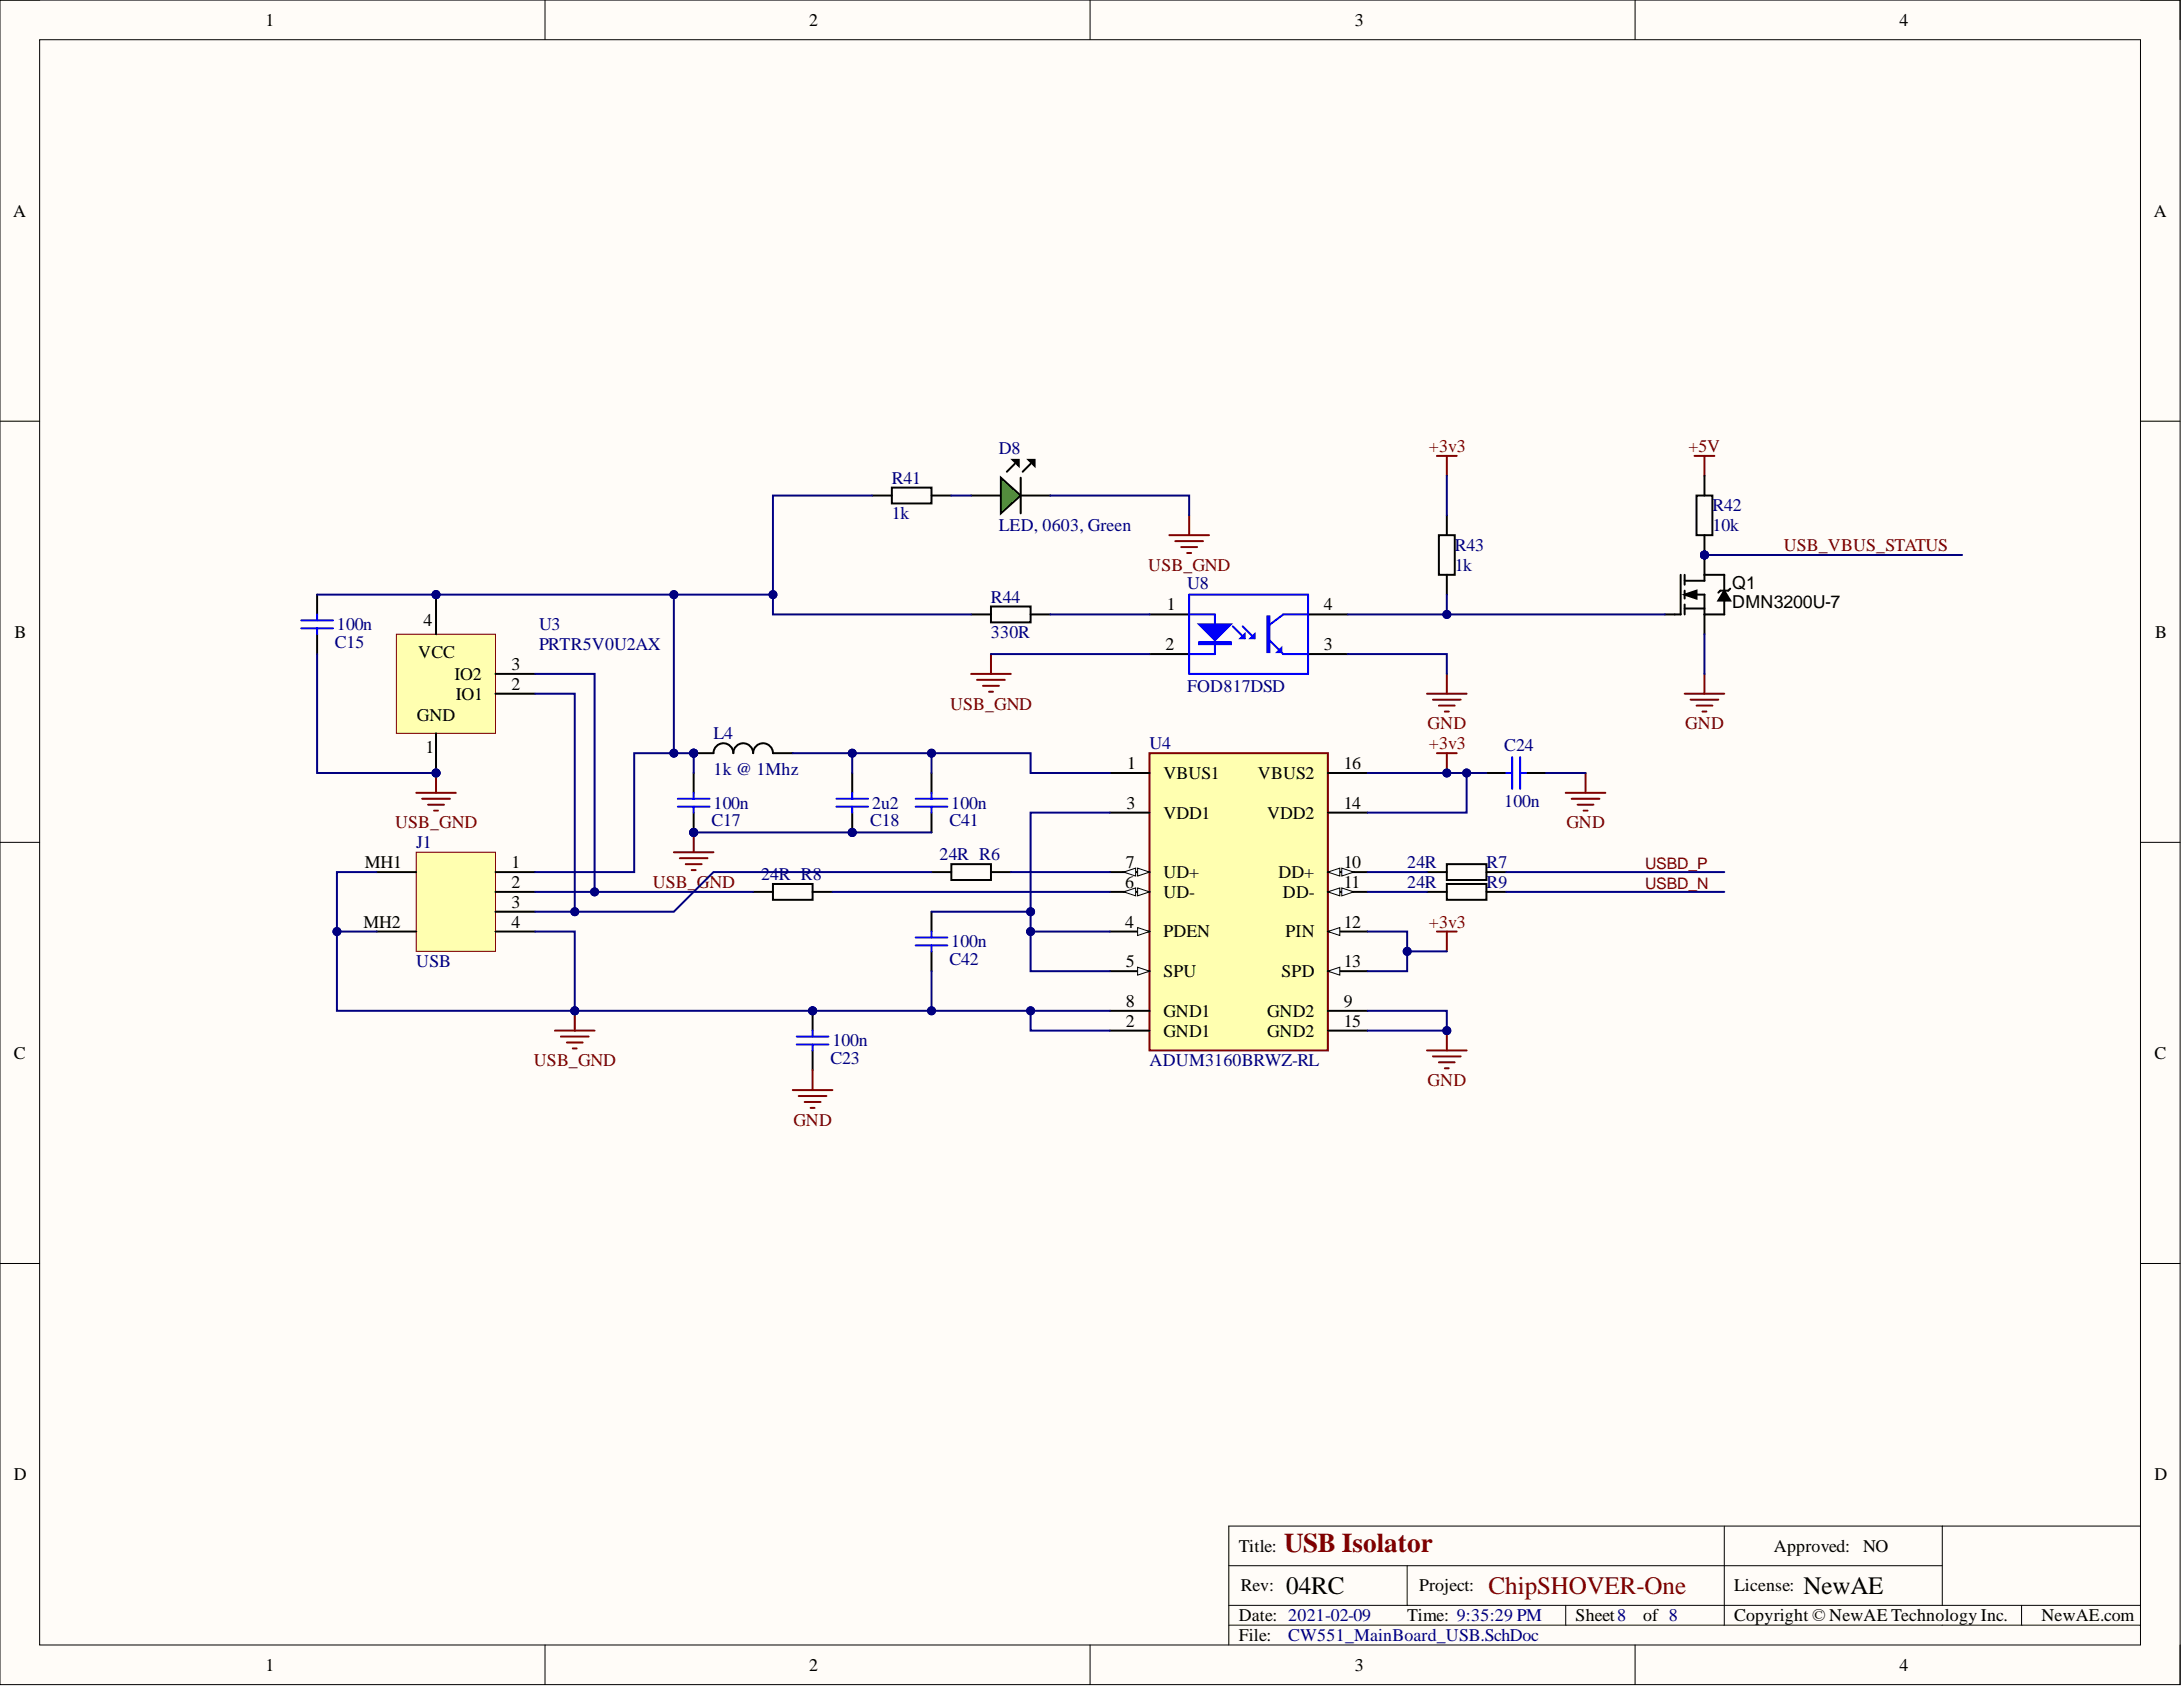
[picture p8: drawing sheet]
<svg xmlns="http://www.w3.org/2000/svg" width="279mm" height="216mm" viewBox="0 0 279 216" stroke-linecap="round" stroke-linejoin="round" font-family="sans-serif">
<defs><g id="words">
<text font-size="3.5" fill="#800000" x="164.4" y="198.6">USB Isolator</text>
<g font-size="3.2">
<text x="164.6" y="204">04RC</text>
<text x="230.8" y="204">NewAE</text>
</g>
<text font-size="3.2" fill="#800000" x="190.5" y="204">ChipSHOVER-One</text>
<g font-size="2.3">
<text x="34" y="3.3">1</text>
<text x="103.6" y="3.3">2</text>
<text x="173.4" y="3.3">3</text>
<text x="243.1" y="3.3">4</text>
<text x="1.7" y="27.7">A</text>
<text x="275.6" y="27.7">A</text>
<text x="221.7" y="75.3">Q1</text>
<text x="221.7" y="77.9">DMN3200U-7</text>
<text x="1.9" y="81.6">B</text>
<text x="54.2" y="80.2">4</text>
<text x="149.2" y="83.2">2</text>
<text x="149.3" y="78.1">1</text>
<text x="169.4" y="78.1">4</text>
<text x="169.4" y="83.2">3</text>
<text x="275.8" y="81.6">B</text>
<text x="53.5" y="84.2">VCC</text>
<text x="58.2" y="87">IO2</text>
<text x="58.3" y="89.5">IO1</text>
<text x="65.4" y="88.3">2</text>
<text x="65.4" y="85.7">3</text>
<text x="53.4" y="92.3">GND</text>
<text x="54.5" y="96.4">1</text>
<text x="144.3" y="98.4">1</text>
<text x="148.9" y="99.7">VBUS1</text>
<text x="161" y="99.7">VBUS2</text>
<text x="172" y="98.4">16</text>
<text x="144.2" y="103.5">3</text>
<text x="148.9" y="104.8">VDD1</text>
<text x="162.2" y="104.8">VDD2</text>
<text x="172" y="103.5">14</text>
<text x="46.7" y="111.1">MH1</text>
<text x="65.4" y="111.1">1</text>
<text x="65.4" y="113.6">2</text>
<text x="144" y="113.6">6</text>
<text x="144.1" y="111.1">7</text>
<text x="148.9" y="112.4">UD+</text>
<text x="163.6" y="112.4">DD+</text>
<text x="172" y="111.1">10</text>
<text x="172" y="113.6">11</text>
<text x="46.5" y="118.7">MH2</text>
<text x="65.4" y="116.2">3</text>
<text x="65.4" y="118.7">4</text>
<text x="144" y="118.7">4</text>
<text x="148.9" y="120">PDEN</text>
<text x="148.9" y="114.9">UD-</text>
<text x="164.2" y="114.9">DD-</text>
<text x="164.5" y="120">PIN</text>
<text x="172" y="118.7">12</text>
<text x="144.1" y="123.8">5</text>
<text x="148.9" y="125.1">SPU</text>
<text x="164" y="125.1">SPD</text>
<text x="172" y="123.8">13</text>
<text x="144.1" y="131.4">2</text>
<text x="144.1" y="128.9">8</text>
<text x="148.9" y="130.1">GND1</text>
<text x="162.2" y="130.1">GND2</text>
<text x="172" y="128.9">9</text>
<text x="172" y="131.4">15</text>
<text x="1.8" y="135.5">C</text>
<text x="148.9" y="132.7">GND1</text>
<text x="162.2" y="132.7">GND2</text>
<text x="275.7" y="135.5">C</text>
<text x="1.8" y="189.4">D</text>
<text x="275.7" y="189.4">D</text>
<text x="158.5" y="198.6">Title:</text>
<text x="158.8" y="203.7">Rev:</text>
<text x="181.6" y="203.7">Project:</text>
<text x="222" y="203.7">License:</text>
<text x="227" y="198.6">Approved:</text>
<text x="238.4" y="198.6">NO</text>
<text x="158.5" y="207.5">Date: 2021-02-09</text>
<text x="180.1" y="207.5">Time: 9:35:29 PM</text>
<text x="201.7" y="207.5">Sheet8</text>
<text x="210.3" y="207.5">of 8</text>
<text x="222" y="207.5">Copyright © NewAE Technology Inc.</text>
<text x="261.3" y="207.5">NewAE.com</text>
<text x="34" y="213.8">1</text>
<text x="103.6" y="213.8">2</text>
<text x="158.5" y="210">File:</text>
<text x="173.4" y="213.8">3</text>
<text x="243.1" y="213.8">4</text>
</g>
<g font-size="2.3" fill="#000080">
<text x="127.8" y="58.1">D8</text>
<text x="114.1" y="61.9">R41</text>
<text x="219.2" y="65.4">R42</text>
<text x="114.1" y="66.5">1k</text>
<text x="127.8" y="68">LED, 0603, Green</text>
<text x="186.2" y="70.5">R43</text>
<text x="219.2" y="68">10k</text>
<text x="126.8" y="77.1">R44</text>
<text x="151.9" y="75.3">U8</text>
<text x="186.2" y="73.1">1k</text>
<text x="42.9" y="82.9">C15</text>
<text x="43.1" y="80.7">100n</text>
<text x="69" y="80.7">U3</text>
<text x="69" y="83.2">PRTR5V0U2AX</text>
<text x="126.8" y="81.7">330R</text>
<text x="151.9" y="88.5">FOD817DSD</text>
<text x="91.3" y="94.6">L4</text>
<text x="147.1" y="95.9">U4</text>
<text x="91.3" y="99.2">1k @ 1Mhz</text>
<text x="192.5" y="96.1">C24</text>
<text x="91.1" y="105.8">C17</text>
<text x="91.3" y="103.5">100n</text>
<text x="111.4" y="105.8">C18</text>
<text x="111.6" y="103.5">2u2</text>
<text x="121.5" y="105.8">C41</text>
<text x="121.8" y="103.5">100n</text>
<text x="192.5" y="103.2">100n</text>
<text x="53.3" y="108.6">J1</text>
<text x="97.4" y="112.6">24R R8</text>
<text x="120.2" y="110.1">24R R6</text>
<text x="180.1" y="111.1">24R</text>
<text x="180.1" y="113.6">24R</text>
<text x="190.2" y="111.1">R7</text>
<text x="190.2" y="113.6">R9</text>
<text x="53.3" y="123.8">USB</text>
<text x="121.5" y="123.5">C42</text>
<text x="121.8" y="121.2">100n</text>
<text x="106.3" y="136.2">C23</text>
<text x="106.5" y="133.9">100n</text>
<text x="147.1" y="136.5">ADUM3160BRWZ-RL</text>
<text x="164.9" y="210">CW551_MainBoard_USB.SchDoc</text>
</g>
<g font-size="2.3" fill="#800000">
<text x="182.9" y="57.8">+3v3</text>
<text x="216.1" y="57.8">+5V</text>
<text x="228.3" y="70.5">USB_VBUS_STATUS</text>
<text x="147" y="73.1">USB_GND</text>
<text x="121.6" y="90.8">USB_GND</text>
<text x="182.7" y="93.3">GND</text>
<text x="182.9" y="95.9">+3v3</text>
<text x="215.7" y="93.3">GND</text>
<text x="50.6" y="106">USB_GND</text>
<text x="200.5" y="106">GND</text>
<text x="83.5" y="113.6">USB_GND</text>
<text x="182.9" y="118.7">+3v3</text>
<text x="68.3" y="136.5">USB_GND</text>
<text x="182.7" y="139">GND</text>
<text x="101.6" y="144.1">GND</text>
</g>
<g font-size="2" fill="#800000">
<text x="210.5" y="111.2">USBD_P</text>
<text x="210.5" y="113.7">USBD_N</text>
</g>
</g></defs>
<path d="M0 0h279v215.6h-279z" fill-rule="evenodd" fill="#fffcf8"/>
<path d="M0 0h279v215.6h-279z" fill="none" stroke="#000" stroke-width=".13"/>
<path d="M5.1 5.1h268.9v205.4h-268.9z" fill-rule="evenodd" fill="#fffcf8"/>
<g fill="none" stroke="#000" stroke-width=".13">
<path d="M0 0h5.1M5.1 5.1h268.9v205.4h-268.9zM69.8 0v5.1M139.5 0v5.1M209.3 0v5.1M274 0h5v5.1M0 53.9h5.1M274 53.9h5M0 107.8h5.1M274 107.8h5M0 161.7h5.1M274 161.7h5"/>
<path d="M220.7 195.3v12.7M248.6 195.3v10.2M274 195.3h-116.7v15.2M69.8 210.5v5.1M139.5 210.5v5.1M157.3 200.4h91.3M157.3 208h116.7M157.3 205.5h116.7M180.1 200.4v5.1M200.4 205.5v2.5M209.3 210.5v5.1M258.7 205.5v2.5"/>
<path d="M279 210.5v5.1"/>
</g>
<path d="M183.9 58.3h2.5M185.2 58.3v2.6M216.9 58.3h2.5M218.2 58.3v2.6" fill="none" stroke="#800000" stroke-width=".25"/>
<path d="M129.9 59.4l-1 1M131.9 59.4l-1 1M124.3 63.4h3.8M130.6 63.4h3.8" fill="none" stroke="#000" stroke-width=".25"/>
<path d="M128.1 61.1l2.5 2.3-2.5 2.3z" fill="#0f0"/>
<path d="M129.6 58.9h.8v.7zM131.7 58.9h.7v.7zM111.6 63.4h2.5M114.1 62.4h5.1v2h-5.1zM119.2 63.4h2.6M128.1 61.1l2.5 2.3-2.5 2.3zM130.6 61.1v4.6" fill="none" stroke="#000" stroke-width=".25"/>
<path d="M129.6 58.9h.8v.7zM131.7 58.9h.7v.7z" fill="#000"/>
<path d="M149.7 68.5h5M150.4 69.3h3.6M151.2 70h2M151.9 70.8h.6M152.2 66v2.5" fill="none" stroke="#800000" stroke-width=".25"/>
<circle cx="218.2" cy="71" r=".51" fill="#000080"/>
<circle cx="218.2" cy="71" r=".51" fill="none" stroke="#000080" stroke-width=".13"/>
<path d="M218.2 68.5v2.5" fill="none" stroke="#000" stroke-width=".25"/>
<circle cx="218.2" cy="71" r=".51" fill="#000080"/>
<circle cx="218.2" cy="71" r=".51" fill="none" stroke="#000080" stroke-width=".13"/>
<path d="M184.2 68.5h2v5.1h-2zM185.2 66v2.5M185.2 73.6v2.5M217.1 63.4h2.1v5.1h-2.1zM218.2 60.9v2.5" fill="none" stroke="#000" stroke-width=".25"/>
<circle cx="218.2" cy="71" r=".51" fill="#000080"/>
<circle cx="218.2" cy="71" r=".51" fill="none" stroke="#000080" stroke-width=".13"/>
<path d="M218.2 71v2.6M218.2 78.6v2.6" fill="none" stroke="#000" stroke-width=".25"/>
<circle cx="218.2" cy="71" r=".51" fill="#000080"/>
<circle cx="218.2" cy="71" r=".51" fill="none" stroke="#000080" stroke-width=".13"/>
<g fill="none" stroke="#000" stroke-width=".25">
<path d="M147.1 78.6h5.1M167.4 78.6h5.1M215.1 73.6v5h-2M215.6 76.1l1.5-.5v1zM215.6 76.1h2.6v2.5h2.5v-1.7M215.6 74.3h2.6v-.7h2.5v2M215.6 77.9h2.6M215.6 73.6v1.2M215.6 75.6v1M215.6 77.4v1.2M220.7 75.6l.7 1.3h-1.5zM221.4 75.3l-.2 .3h-1l-.3 .2"/>
<path d="M147.1 83.7h5.1M167.4 83.7h5.1"/>
</g>
<path d="M215.6 76.1l1.5-.5v1zM220.7 75.6l.7 1.3h-1.5z" fill="#000"/>
<path d="M152.2 78.6h3.3v5.1h-3.3M164.2 78.6l-2 1.6M157.8 80.2l1.5 1.5M159 80.2l1.6 1.5M162.5 81.9l1.7 1.8" fill="none" stroke="#00f" stroke-width=".25"/>
<path d="M153.5 79.9h4l-2 2z" fill="#00f"/>
<path d="M153.5 79.9h4l-2 2zM153.5 82.2h4v.2h-4zM153.5 82.3h4" fill="none" stroke="#00f" stroke-width=".25"/>
<path d="M160.1 81.7l.5-.5v.5z" fill="#00f"/>
<path d="M160.1 81.7l.5-.5v.5z" fill="none" stroke="#00f" stroke-width=".25"/>
<path d="M158.8 81.7l.5-.5v.5z" fill="#00f"/>
<path d="M162.2 78.9h.3v4.6h-.3zM162.3 78.9v4.6M158.8 81.7l.5-.5v.5z" fill="none" stroke="#00f" stroke-width=".25"/>
<path d="M163.5 83.5l.5-.6v.6z" fill="#00f"/>
<path d="M38.6 79.4h4M40.6 78.6v.8M152.2 76.1h15.2v10.1h-15.2zM164.2 78.6h3.2M38.6 80.4h4M40.6 80.4v.8M163.5 83.5l.5-.6v.6zM164.2 83.7h3.2" fill="none" stroke="#00f" stroke-width=".25"/>
<path d="M40.6 76.1v2.5M124.3 78.6h2.5M126.8 77.6h5.1v2.1h-5.1zM131.9 78.6h2.5M40.6 81.2v2.5" fill="none" stroke="#000" stroke-width=".25"/>
<g fill="none" stroke="#800000" stroke-width=".25">
<path d="M124.3 86.2h5.1M125.1 87h3.5M125.8 87.8h2M126.6 88.5h.5M126.8 83.7v2.5M182.6 88.8h5.1M183.4 89.5h3.6M184.2 90.3h2M184.9 91.1h.5M185.2 86.2v2.6M215.6 88.8h5.1M216.4 89.5h3.5"/>
<path d="M217.1 90.3h2.1M217.9 91.1h.5M218.2 86.2v2.6"/>
</g>
<circle cx="55.8" cy="76.1" r=".51" fill="#000080"/>
<circle cx="55.8" cy="76.1" r=".51" fill="none" stroke="#000080" stroke-width=".13"/>
<circle cx="55.8" cy="98.9" r=".51" fill="#000080"/>
<circle cx="55.8" cy="98.9" r=".51" fill="none" stroke="#000080" stroke-width=".13"/>
<path d="M50.7 81.2h12.7v12.7h-12.7z" fill-rule="evenodd" fill="#ffffb0"/>
<path d="M50.7 81.2h12.7v12.7h-12.7z" fill="none" stroke="#800000" stroke-width=".13"/>
<path d="M55.8 76.1v5.1" fill="none" stroke="#000" stroke-width=".25"/>
<circle cx="55.8" cy="76.1" r=".51" fill="#000080"/>
<circle cx="55.8" cy="76.1" r=".51" fill="none" stroke="#000080" stroke-width=".13"/>
<path d="M55.8 93.9v5" fill="none" stroke="#000" stroke-width=".25"/>
<circle cx="55.8" cy="98.9" r=".51" fill="#000080"/>
<circle cx="55.8" cy="98.9" r=".51" fill="none" stroke="#000080" stroke-width=".13"/>
<path d="M63.4 88.8h5.1M63.4 86.2h5.1" fill="none" stroke="#000" stroke-width=".25"/>
<circle cx="88.8" cy="96.4" r=".51" fill="#000080"/>
<circle cx="88.8" cy="96.4" r=".51" fill="none" stroke="#000080" stroke-width=".13"/>
<path d="M88.8 96.4h2.5" fill="none" stroke="#000" stroke-width=".25"/>
<circle cx="88.8" cy="96.4" r=".51" fill="#000080"/>
<circle cx="88.8" cy="96.4" r=".51" fill="none" stroke="#000080" stroke-width=".13"/>
<path d="M91.3 96.4a1.27 1.27 0 0 1 1.3-1.3 1.27 1.27 0 0 1 1.3 1.3 1.27 1.27 0 0 1 1.2-1.3 1.27 1.27 0 0 1 1.3 1.3 1.27 1.27 0 0 1 1.3-1.3 1.27 1.27 0 0 1 1.2 1.3h2.6" fill="none" stroke="#000" stroke-width=".25"/>
<path d="M55.8 98.9v2.6M53.3 101.5h5M54 102.2h3.6M54.8 103h2M55.6 103.7h.5" fill="none" stroke="#800000" stroke-width=".25"/>
<circle cx="55.8" cy="98.9" r=".51" fill="#000080"/>
<circle cx="55.8" cy="98.9" r=".51" fill="none" stroke="#000080" stroke-width=".13"/>
<path d="M183.9 96.4h2.5M185.2 96.4v2.5" fill="none" stroke="#800000" stroke-width=".25"/>
<circle cx="185.2" cy="98.9" r=".51" fill="#000080"/>
<circle cx="185.2" cy="98.9" r=".51" fill="none" stroke="#000080" stroke-width=".13"/>
<path d="M202.9 98.9v2.6M200.4 101.5h5.1M201.2 102.2h3.5M201.9 103h2M202.7 103.7h.5" fill="none" stroke="#800000" stroke-width=".25"/>
<path d="M190.2 98.9h2.6M195.3 98.9h2.6" fill="none" stroke="#000" stroke-width=".25"/>
<path d="M192.8 98.9h.7M193.5 96.9v4.1M194.6 96.9v4.1M194.6 98.9h.7" fill="none" stroke="#00f" stroke-width=".25"/>
<path d="M147.1 96.4h22.9v38h-22.9z" fill-rule="evenodd" fill="#ffffb0"/>
<path d="M147.1 96.4h22.9v38h-22.9z" fill="none" stroke="#800000" stroke-width=".25"/>
<path d="M142.1 119.2h5M142.1 131.9h5M142.1 129.4h5" fill="none" stroke="#000" stroke-width=".25"/>
<path d="M145.6 118.7l1.5 .5-1.5 .5z" fill="#f8fcff"/>
<path d="M145.6 118.7l1.5 .5-1.5 .5z" fill="none" stroke="#000" stroke-width=".13"/>
<path d="M142.1 124.3h5" fill="none" stroke="#000" stroke-width=".25"/>
<path d="M145.6 123.8l1.5 .5-1.5 .5z" fill="#f8fcff"/>
<path d="M145.6 123.8l1.5 .5-1.5 .5z" fill="none" stroke="#000" stroke-width=".13"/>
<path d="M142.1 111.6h5" fill="none" stroke="#000" stroke-width=".25"/>
<path d="M145.6 111.1l1.5 .5-1.5 .5z" fill="#f8fcff"/>
<path d="M145.6 111.1l1.5 .5-1.5 .5z" fill="none" stroke="#000" stroke-width=".13"/>
<path d="M143.8 111.6l1.6-.5v1z" fill="#f8fcff"/>
<path d="M143.8 111.6l1.6-.5v1z" fill="none" stroke="#000" stroke-width=".13"/>
<path d="M142.1 114.1h5" fill="none" stroke="#000" stroke-width=".25"/>
<path d="M145.6 113.6l1.5 .5-1.5 .6z" fill="#f8fcff"/>
<path d="M145.6 113.6l1.5 .5-1.5 .6z" fill="none" stroke="#000" stroke-width=".13"/>
<path d="M143.8 114.1l1.6-.5v1.1z" fill="#f8fcff"/>
<path d="M143.8 114.1l1.6-.5v1.1z" fill="none" stroke="#000" stroke-width=".13"/>
<path d="M142.1 98.9h5M142.1 104h5M170 111.6h5" fill="none" stroke="#000" stroke-width=".25"/>
<path d="M170 111.6l1.5-.5v1z" fill="#f8fcff"/>
<path d="M170 111.6l1.5-.5v1z" fill="none" stroke="#000" stroke-width=".13"/>
<path d="M171.7 111.1l1.6 .5-1.6 .5z" fill="#f8fcff"/>
<path d="M171.7 111.1l1.6 .5-1.6 .5z" fill="none" stroke="#000" stroke-width=".13"/>
<path d="M170 114.1h5" fill="none" stroke="#000" stroke-width=".25"/>
<path d="M170 114.1l1.5-.5v1.1z" fill="#f8fcff"/>
<path d="M170 114.1l1.5-.5v1.1z" fill="none" stroke="#000" stroke-width=".13"/>
<path d="M171.7 113.6l1.6 .5-1.6 .6z" fill="#f8fcff"/>
<path d="M171.7 113.6l1.6 .5-1.6 .6z" fill="none" stroke="#000" stroke-width=".13"/>
<path d="M170 119.2h5M170 129.4h5M170 131.9h5" fill="none" stroke="#000" stroke-width=".25"/>
<path d="M170 119.2l1.5-.5v1z" fill="#f8fcff"/>
<path d="M170 119.2l1.5-.5v1z" fill="none" stroke="#000" stroke-width=".13"/>
<path d="M170 124.3h5" fill="none" stroke="#000" stroke-width=".25"/>
<path d="M170 124.3l1.5-.5v1z" fill="#f8fcff"/>
<path d="M170 124.3l1.5-.5v1z" fill="none" stroke="#000" stroke-width=".13"/>
<path d="M170 98.9h5M170 104h5" fill="none" stroke="#000" stroke-width=".25"/>
<circle cx="88.8" cy="106.5" r=".51" fill="#000080"/>
<circle cx="88.8" cy="106.5" r=".51" fill="none" stroke="#000080" stroke-width=".13"/>
<path d="M88.8 98.9v2.6M88.8 104v2.5" fill="none" stroke="#000" stroke-width=".25"/>
<circle cx="88.8" cy="106.5" r=".51" fill="#000080"/>
<circle cx="88.8" cy="106.5" r=".51" fill="none" stroke="#000080" stroke-width=".13"/>
<path d="M86.8 103.2h4M86.8 102.2h4M88.8 101.5v.7M88.8 103.2v.8" fill="none" stroke="#00f" stroke-width=".25"/>
<circle cx="109.1" cy="106.5" r=".51" fill="#000080"/>
<circle cx="109.1" cy="106.5" r=".51" fill="none" stroke="#000080" stroke-width=".13"/>
<path d="M109.1 98.9v2.6M109.1 104v2.5" fill="none" stroke="#000" stroke-width=".25"/>
<circle cx="109.1" cy="106.5" r=".51" fill="#000080"/>
<circle cx="109.1" cy="106.5" r=".51" fill="none" stroke="#000080" stroke-width=".13"/>
<path d="M107 103.2h4.1M107 102.2h4.1M109.1 101.5v.7M109.1 103.2v.8M117.2 103.2h4.1M117.2 102.2h4.1M119.2 101.5v.7M119.2 103.2v.8" fill="none" stroke="#00f" stroke-width=".25"/>
<path d="M119.2 98.9v2.6M119.2 104v2.5" fill="none" stroke="#000" stroke-width=".25"/>
<path d="M86.2 109.1h5.1M87 109.8h3.6M87.8 110.6h2M88.5 111.4h.5M88.8 106.5v2.6" fill="none" stroke="#800000" stroke-width=".25"/>
<circle cx="88.8" cy="106.5" r=".51" fill="#000080"/>
<circle cx="88.8" cy="106.5" r=".51" fill="none" stroke="#000080" stroke-width=".13"/>
<path d="M53.3 109.1h10.1v12.7h-10.1z" fill-rule="evenodd" fill="#ffffb0"/>
<path d="M53.3 109.1h10.1v12.7h-10.1z" fill="none" stroke="#800000" stroke-width=".13"/>
<g fill="none" stroke="#000" stroke-width=".25">
<path d="M48.2 111.6h5.1M48.2 119.2h5.1M63.4 111.6h5.1M63.4 114.1h5.1M63.4 116.7h5.1M63.4 119.2h5.1M96.4 114.1h2.5M98.9 113.1h5.1v2.1h-5.1zM104 114.1h2.5M119.2 111.6h2.6M119.2 116.7v2.5M121.8 110.6h5v2h-5z"/>
<path d="M126.8 111.6h2.6M182.6 111.6h2.6M182.6 114.1h2.6M185.2 110.6h5v2h-5zM185.2 113.1h5v2.1h-5zM190.2 111.6h2.6M190.2 114.1h2.6M119.2 121.8v2.5"/>
</g>
<path d="M183.9 119.2h2.5M185.2 119.2v2.6M71 131.9h5.1M71.8 132.7h3.5M72.5 133.4h2.1M73.3 134.2h.5M73.6 129.4v2.5" fill="none" stroke="#800000" stroke-width=".25"/>
<path d="M117.2 120h4.1M119.2 119.2v.8M117.2 121h4.1M119.2 121v.8" fill="none" stroke="#00f" stroke-width=".25"/>
<circle cx="73.6" cy="129.4" r=".51" fill="#000080"/>
<circle cx="73.6" cy="129.4" r=".51" fill="none" stroke="#000080" stroke-width=".13"/>
<path d="M182.6 134.4h5.1M183.4 135.2h3.6M184.2 136h2M184.9 136.7h.5M185.2 131.9v2.5" fill="none" stroke="#800000" stroke-width=".25"/>
<circle cx="185.2" cy="131.9" r=".51" fill="#000080"/>
<circle cx="185.2" cy="131.9" r=".51" fill="none" stroke="#000080" stroke-width=".13"/>
<circle cx="104" cy="129.4" r=".51" fill="#000080"/>
<circle cx="104" cy="129.4" r=".51" fill="none" stroke="#000080" stroke-width=".13"/>
<path d="M104 129.4v2.5" fill="none" stroke="#000" stroke-width=".25"/>
<circle cx="104" cy="129.4" r=".51" fill="#000080"/>
<circle cx="104" cy="129.4" r=".51" fill="none" stroke="#000080" stroke-width=".13"/>
<path d="M104 134.4v2.6" fill="none" stroke="#000" stroke-width=".25"/>
<path d="M102 133.7h4M102 132.7h4M104 131.9v.8M104 133.7v.7" fill="none" stroke="#00f" stroke-width=".25"/>
<path d="M101.5 139.5h5M104 137v2.5M102.2 140.3h3.6M103 141h2M103.7 141.8h.6" fill="none" stroke="#800000" stroke-width=".25"/>
<path d="M40.6 83.7v15.2h15.2M126.8 83.7h20.3" fill="none" stroke="#000080" stroke-width=".25"/>
<circle cx="55.8" cy="98.9" r=".51" fill="#000080"/>
<circle cx="55.8" cy="98.9" r=".51" fill="none" stroke="#000080" stroke-width=".13"/>
<path d="M40.6 76.1h45.6v20.3h-5v15.2h-12.7" fill="none" stroke="#000080" stroke-width=".25"/>
<circle cx="55.8" cy="76.1" r=".51" fill="#000080"/>
<circle cx="55.8" cy="76.1" r=".51" fill="none" stroke="#000080" stroke-width=".13"/>
<circle cx="86.2" cy="76.1" r=".51" fill="#000080"/>
<circle cx="86.2" cy="76.1" r=".51" fill="none" stroke="#000080" stroke-width=".13"/>
<circle cx="86.2" cy="96.4" r=".51" fill="#000080"/>
<circle cx="86.2" cy="96.4" r=".51" fill="none" stroke="#000080" stroke-width=".13"/>
<path d="M48.2 111.6h-5.1v17.8h30.5" fill="none" stroke="#000080" stroke-width=".25"/>
<circle cx="43.1" cy="119.2" r=".51" fill="#000080"/>
<circle cx="43.1" cy="119.2" r=".51" fill="none" stroke="#000080" stroke-width=".13"/>
<circle cx="73.6" cy="129.4" r=".51" fill="#000080"/>
<circle cx="73.6" cy="129.4" r=".51" fill="none" stroke="#000080" stroke-width=".13"/>
<path d="M43.1 119.2h5.1" fill="none" stroke="#000080" stroke-width=".25"/>
<circle cx="43.1" cy="119.2" r=".51" fill="#000080"/>
<circle cx="43.1" cy="119.2" r=".51" fill="none" stroke="#000080" stroke-width=".13"/>
<path d="M68.5 119.2h5.1v10.2h58.3" fill="none" stroke="#000080" stroke-width=".25"/>
<circle cx="73.6" cy="129.4" r=".51" fill="#000080"/>
<circle cx="73.6" cy="129.4" r=".51" fill="none" stroke="#000080" stroke-width=".13"/>
<circle cx="104" cy="129.4" r=".51" fill="#000080"/>
<circle cx="104" cy="129.4" r=".51" fill="none" stroke="#000080" stroke-width=".13"/>
<circle cx="119.2" cy="129.4" r=".51" fill="#000080"/>
<circle cx="119.2" cy="129.4" r=".51" fill="none" stroke="#000080" stroke-width=".13"/>
<circle cx="131.9" cy="129.4" r=".51" fill="#000080"/>
<circle cx="131.9" cy="129.4" r=".51" fill="none" stroke="#000080" stroke-width=".13"/>
<path d="M119.2 111.6h-27.9l-5.1 5.1h-17.7" fill="none" stroke="#000080" stroke-width=".25"/>
<circle cx="73.6" cy="116.7" r=".51" fill="#000080"/>
<circle cx="73.6" cy="116.7" r=".51" fill="none" stroke="#000080" stroke-width=".13"/>
<path d="M68.5 114.1h27.9" fill="none" stroke="#000080" stroke-width=".25"/>
<circle cx="76.1" cy="114.1" r=".51" fill="#000080"/>
<circle cx="76.1" cy="114.1" r=".51" fill="none" stroke="#000080" stroke-width=".13"/>
<path d="M68.5 88.8h5.1v27.9" fill="none" stroke="#000080" stroke-width=".25"/>
<circle cx="73.6" cy="116.7" r=".51" fill="#000080"/>
<circle cx="73.6" cy="116.7" r=".51" fill="none" stroke="#000080" stroke-width=".13"/>
<path d="M68.5 86.2h7.6v27.9" fill="none" stroke="#000080" stroke-width=".25"/>
<circle cx="76.1" cy="114.1" r=".51" fill="#000080"/>
<circle cx="76.1" cy="114.1" r=".51" fill="none" stroke="#000080" stroke-width=".13"/>
<path d="M86.2 96.4h2.6" fill="none" stroke="#000080" stroke-width=".25"/>
<circle cx="86.2" cy="96.4" r=".51" fill="#000080"/>
<circle cx="86.2" cy="96.4" r=".51" fill="none" stroke="#000080" stroke-width=".13"/>
<circle cx="88.8" cy="96.4" r=".51" fill="#000080"/>
<circle cx="88.8" cy="96.4" r=".51" fill="none" stroke="#000080" stroke-width=".13"/>
<path d="M86.2 76.1h12.7v2.5h25.4" fill="none" stroke="#000080" stroke-width=".25"/>
<circle cx="98.9" cy="76.1" r=".51" fill="#000080"/>
<circle cx="98.9" cy="76.1" r=".51" fill="none" stroke="#000080" stroke-width=".13"/>
<circle cx="86.2" cy="76.1" r=".51" fill="#000080"/>
<circle cx="86.2" cy="76.1" r=".51" fill="none" stroke="#000080" stroke-width=".13"/>
<path d="M88.8 106.5h30.4" fill="none" stroke="#000080" stroke-width=".25"/>
<circle cx="88.8" cy="106.5" r=".51" fill="#000080"/>
<circle cx="88.8" cy="106.5" r=".51" fill="none" stroke="#000080" stroke-width=".13"/>
<circle cx="109.1" cy="106.5" r=".51" fill="#000080"/>
<circle cx="109.1" cy="106.5" r=".51" fill="none" stroke="#000080" stroke-width=".13"/>
<path d="M111.6 63.4h-12.7v12.7" fill="none" stroke="#000080" stroke-width=".25"/>
<circle cx="98.9" cy="76.1" r=".51" fill="#000080"/>
<circle cx="98.9" cy="76.1" r=".51" fill="none" stroke="#000080" stroke-width=".13"/>
<path d="M101.5 96.4h30.4v2.5h10.2" fill="none" stroke="#000080" stroke-width=".25"/>
<circle cx="119.2" cy="96.4" r=".51" fill="#000080"/>
<circle cx="119.2" cy="96.4" r=".51" fill="none" stroke="#000080" stroke-width=".13"/>
<circle cx="109.1" cy="96.4" r=".51" fill="#000080"/>
<circle cx="109.1" cy="96.4" r=".51" fill="none" stroke="#000080" stroke-width=".13"/>
<path d="M106.5 114.1h35.6M119.2 116.7h12.7" fill="none" stroke="#000080" stroke-width=".25"/>
<circle cx="131.9" cy="116.7" r=".51" fill="#000080"/>
<circle cx="131.9" cy="116.7" r=".51" fill="none" stroke="#000080" stroke-width=".13"/>
<path d="M121.8 63.4h2.5M129.4 111.6h12.7M142.1 129.4h-10.2v2.5h10.2" fill="none" stroke="#000080" stroke-width=".25"/>
<circle cx="131.9" cy="129.4" r=".51" fill="#000080"/>
<circle cx="131.9" cy="129.4" r=".51" fill="none" stroke="#000080" stroke-width=".13"/>
<path d="M142.1 119.2h-10.2v5.1h10.2" fill="none" stroke="#000080" stroke-width=".25"/>
<circle cx="131.9" cy="119.2" r=".51" fill="#000080"/>
<circle cx="131.9" cy="119.2" r=".51" fill="none" stroke="#000080" stroke-width=".13"/>
<path d="M142.1 104h-10.2v15.2" fill="none" stroke="#000080" stroke-width=".25"/>
<circle cx="131.9" cy="116.7" r=".51" fill="#000080"/>
<circle cx="131.9" cy="116.7" r=".51" fill="none" stroke="#000080" stroke-width=".13"/>
<circle cx="131.9" cy="119.2" r=".51" fill="#000080"/>
<circle cx="131.9" cy="119.2" r=".51" fill="none" stroke="#000080" stroke-width=".13"/>
<path d="M134.4 63.4h17.8v2.6M134.4 78.6h12.7M185.2 76.1v2.5h-12.7M172.5 83.7h12.7v2.5" fill="none" stroke="#000080" stroke-width=".25"/>
<circle cx="185.2" cy="78.6" r=".51" fill="#000080"/>
<circle cx="185.2" cy="78.6" r=".51" fill="none" stroke="#000080" stroke-width=".13"/>
<path d="M175 129.4h10.2v2.5h-10.2" fill="none" stroke="#000080" stroke-width=".25"/>
<circle cx="185.2" cy="131.9" r=".51" fill="#000080"/>
<circle cx="185.2" cy="131.9" r=".51" fill="none" stroke="#000080" stroke-width=".13"/>
<path d="M175 119.2h5.1v5.1h-5.1" fill="none" stroke="#000080" stroke-width=".25"/>
<circle cx="180.1" cy="121.8" r=".51" fill="#000080"/>
<circle cx="180.1" cy="121.8" r=".51" fill="none" stroke="#000080" stroke-width=".13"/>
<path d="M175 98.9h12.7v5.1h-12.7M175 114.1h7.6M175 111.6h7.6" fill="none" stroke="#000080" stroke-width=".25"/>
<circle cx="185.2" cy="98.9" r=".51" fill="#000080"/>
<circle cx="185.2" cy="98.9" r=".51" fill="none" stroke="#000080" stroke-width=".13"/>
<circle cx="187.7" cy="98.9" r=".51" fill="#000080"/>
<circle cx="187.7" cy="98.9" r=".51" fill="none" stroke="#000080" stroke-width=".13"/>
<path d="M180.1 121.8h5.1" fill="none" stroke="#000080" stroke-width=".25"/>
<circle cx="180.1" cy="121.8" r=".51" fill="#000080"/>
<circle cx="180.1" cy="121.8" r=".51" fill="none" stroke="#000080" stroke-width=".13"/>
<path d="M185.2 78.6h27.9" fill="none" stroke="#000080" stroke-width=".25"/>
<circle cx="185.2" cy="78.6" r=".51" fill="#000080"/>
<circle cx="185.2" cy="78.6" r=".51" fill="none" stroke="#000080" stroke-width=".13"/>
<path d="M187.7 98.9h2.5" fill="none" stroke="#000080" stroke-width=".25"/>
<circle cx="187.7" cy="98.9" r=".51" fill="#000080"/>
<circle cx="187.7" cy="98.9" r=".51" fill="none" stroke="#000080" stroke-width=".13"/>
<path d="M218.2 71h32.9M197.9 98.9h5M192.8 114.1h27.9M192.8 111.6h27.9" fill="none" stroke="#000080" stroke-width=".25"/>
<circle cx="218.2" cy="71" r=".51" fill="#000080"/>
<circle cx="218.2" cy="71" r=".51" fill="none" stroke="#000080" stroke-width=".13"/>
<path d="M88.8 96.4v2.5" fill="none" stroke="#000080" stroke-width=".25"/>
<circle cx="88.8" cy="96.4" r=".51" fill="#000080"/>
<circle cx="88.8" cy="96.4" r=".51" fill="none" stroke="#000080" stroke-width=".13"/>
<path d="M109.1 96.4v2.5" fill="none" stroke="#000080" stroke-width=".25"/>
<circle cx="109.1" cy="96.4" r=".51" fill="#000080"/>
<circle cx="109.1" cy="96.4" r=".51" fill="none" stroke="#000080" stroke-width=".13"/>
<path d="M119.2 124.3v5.1" fill="none" stroke="#000080" stroke-width=".25"/>
<circle cx="119.2" cy="129.4" r=".51" fill="#000080"/>
<circle cx="119.2" cy="129.4" r=".51" fill="none" stroke="#000080" stroke-width=".13"/>
<path d="M119.2 96.4v2.5" fill="none" stroke="#000080" stroke-width=".25"/>
<circle cx="119.2" cy="96.4" r=".51" fill="#000080"/>
<circle cx="119.2" cy="96.4" r=".51" fill="none" stroke="#000080" stroke-width=".13"/>
<path d="M185.2 60.9v5.1M218.2 81.2v5" fill="none" stroke="#000080" stroke-width=".25"/>
<use href="#words"/>
</svg>
